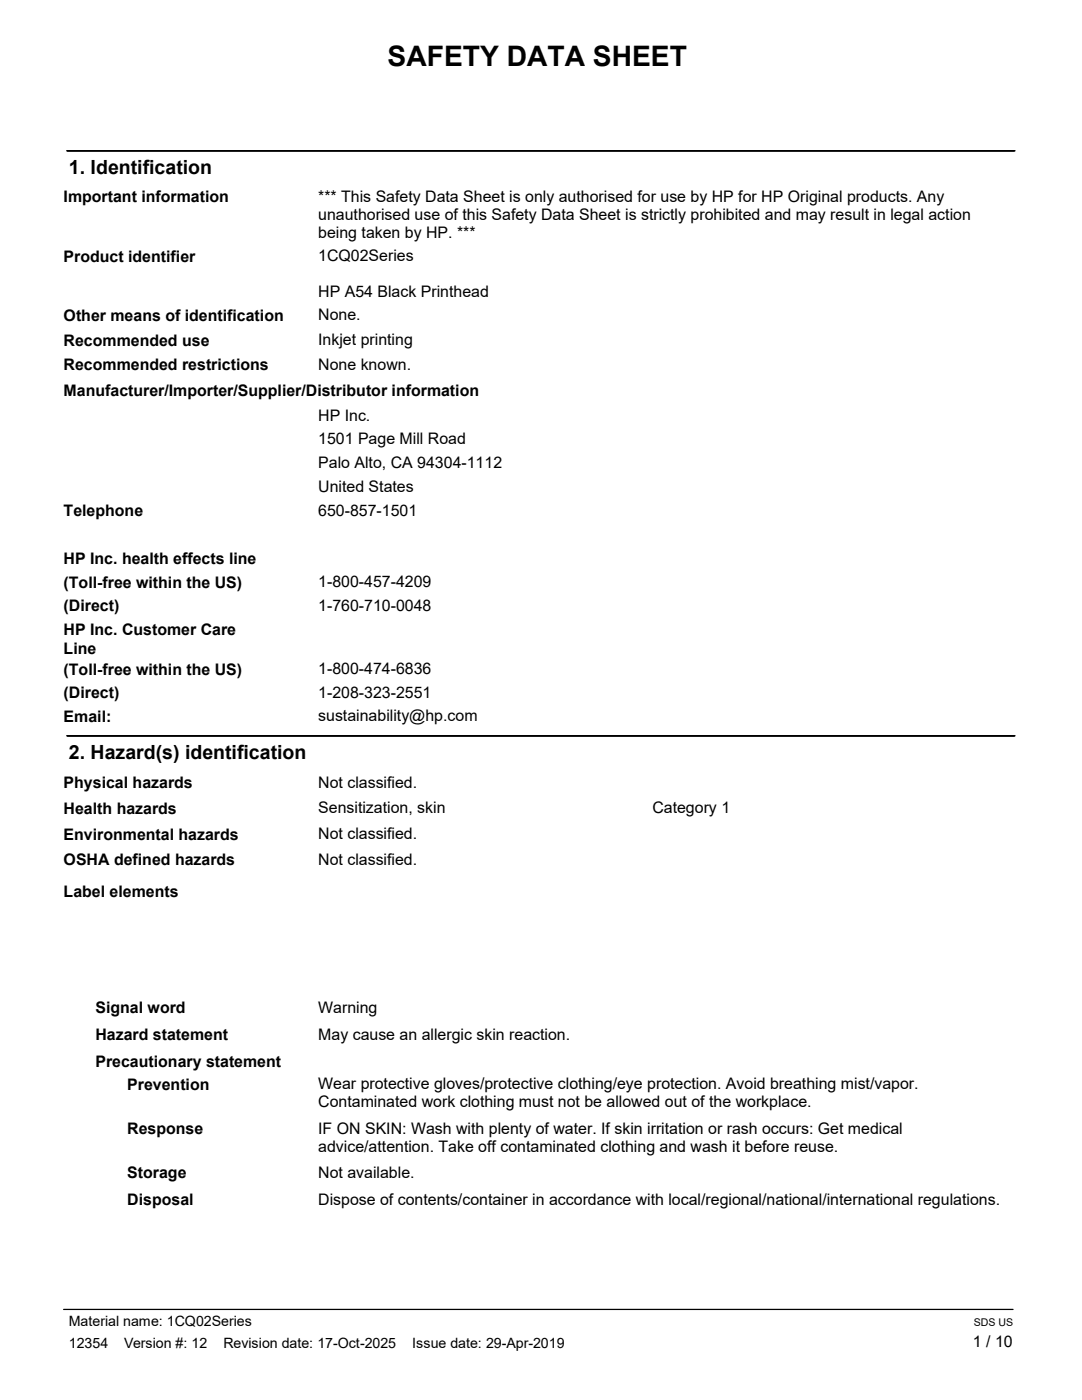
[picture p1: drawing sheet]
<svg xmlns="http://www.w3.org/2000/svg" width="216mm" height="279mm" viewBox="0 0 216 279" stroke-linecap="round" stroke-linejoin="round" font-family="sans-serif">
<defs><g id="words">
<text font-size="5.6" x="77.3" y="13.2">SAFETY DATA SHEET</text>
<g font-size="3.9">
<text x="13.8" y="34.8">1. Identification</text>
<text x="13.8" y="151.5">2. Hazard(s) identification</text>
</g>
<g font-size="3.2">
<text x="12.7" y="40.3">Important information</text>
<text x="63.5" y="40.2">*** This Safety Data Sheet is only authorised for use by HP for HP Original products. Any</text>
<text x="63.5" y="43.8">unauthorised use of this Safety Data Sheet is strictly prohibited and may result in legal action</text>
<text x="63.5" y="47.4">being taken by HP. ***</text>
<text x="12.7" y="52.2">Product identifier</text>
<text x="63.5" y="52.1">1CQ02Series</text>
<text x="63.5" y="59.2">HP A54 Black Printhead</text>
<text x="12.7" y="64">Other means of identification</text>
<text x="63.5" y="63.9">None.</text>
<text x="12.7" y="69">Recommended use</text>
<text x="63.5" y="68.8">Inkjet printing</text>
<text x="12.7" y="73.9">Recommended restrictions</text>
<text x="63.5" y="73.7">None known.</text>
<text x="12.7" y="79.1">Manufacturer/Importer/Supplier/Distributor information</text>
<text x="63.5" y="83.9">HP Inc.</text>
<text x="63.5" y="88.7">1501 Page Mill Road</text>
<text x="63.5" y="93.4">Palo Alto, CA 94304-1112</text>
<text x="63.5" y="98.2">United States</text>
<text x="12.7" y="103">Telephone</text>
<text x="63.5" y="102.9">650-857-1501</text>
<text x="12.7" y="112.5">HP Inc. health effects line</text>
<text x="12.7" y="117.3">(Toll-free within the US)</text>
<text x="63.5" y="117.1">1-800-457-4209</text>
<text x="12.7" y="122">(Direct)</text>
<text x="63.5" y="121.9">1-760-710-0048</text>
<text x="12.7" y="126.7">HP Inc. Customer Care</text>
<text x="12.7" y="130.6">Line</text>
<text x="12.7" y="134.6">(Toll-free within the US)</text>
<text x="63.5" y="134.5">1-800-474-6836</text>
<text x="12.7" y="139.4">(Direct)</text>
<text x="63.5" y="139.2">1-208-323-2551</text>
<text x="63.5" y="144">sustainability@hp.com</text>
<text x="12.7" y="144.1">Email:</text>
<text x="12.7" y="157.4">Physical hazards</text>
<text x="63.5" y="157.2">Not classified.</text>
<text x="12.7" y="162.5">Health hazards</text>
<text x="12.7" y="167.6">Environmental hazards</text>
<text x="63.5" y="162.3">Sensitization, skin</text>
<text x="63.5" y="167.5">Not classified.</text>
<text x="130.2" y="162.3">Category 1</text>
<text x="12.7" y="172.7">OSHA defined hazards</text>
<text x="63.5" y="172.6">Not classified.</text>
<text x="12.7" y="179">Label elements</text>
<text x="19" y="202.2">Signal word</text>
<text x="63.5" y="202.1">Warning</text>
<text x="19" y="207.6">Hazard statement</text>
<text x="63.5" y="207.5">May cause an allergic skin reaction.</text>
<text x="19" y="212.9">Precautionary statement</text>
<text x="25.4" y="217.6">Prevention</text>
<text x="63.5" y="217.4">Wear protective gloves/protective clothing/eye protection. Avoid breathing mist/vapor.</text>
<text x="63.5" y="221">Contaminated work clothing must not be allowed out of the workplace.</text>
<text x="25.4" y="226.4">Response</text>
<text x="63.5" y="226.2">IF ON SKIN: Wash with plenty of water. If skin irritation or rash occurs: Get medical</text>
<text x="63.5" y="229.8">advice/attention. Take off contaminated clothing and wash it before reuse.</text>
<text x="25.4" y="235.2">Storage</text>
<text x="63.5" y="235">Not available.</text>
<text x="25.4" y="240.6">Disposal</text>
<text x="63.5" y="240.5">Dispose of contents/container in accordance with local/regional/national/international regulations.</text>
<text x="194.1" y="268.7">1 / 10</text>
</g>
<g font-size="2.8">
<text x="13.8" y="264.7">Material name: 1CQ02Series</text>
<text x="13.8" y="268.9">12354</text>
<text x="24.8" y="268.9">Version #: 12</text>
<text x="44.6" y="268.9">Revision date: 17-Oct-2025</text>
<text x="82.3" y="268.9">Issue date: 29-Apr-2019</text>
</g>
<text font-size="2.1" x="194.3" y="264.7">SDS US</text>
</g></defs>
<path d="M13.5 30.1h188.9M13.5 146.8h188.9" fill="none" stroke="#000" stroke-width=".51"/>
<path d="M12.7 261.3h189.4" fill="none" stroke="#000" stroke-width=".25"/>
<use href="#words"/>
</svg>
